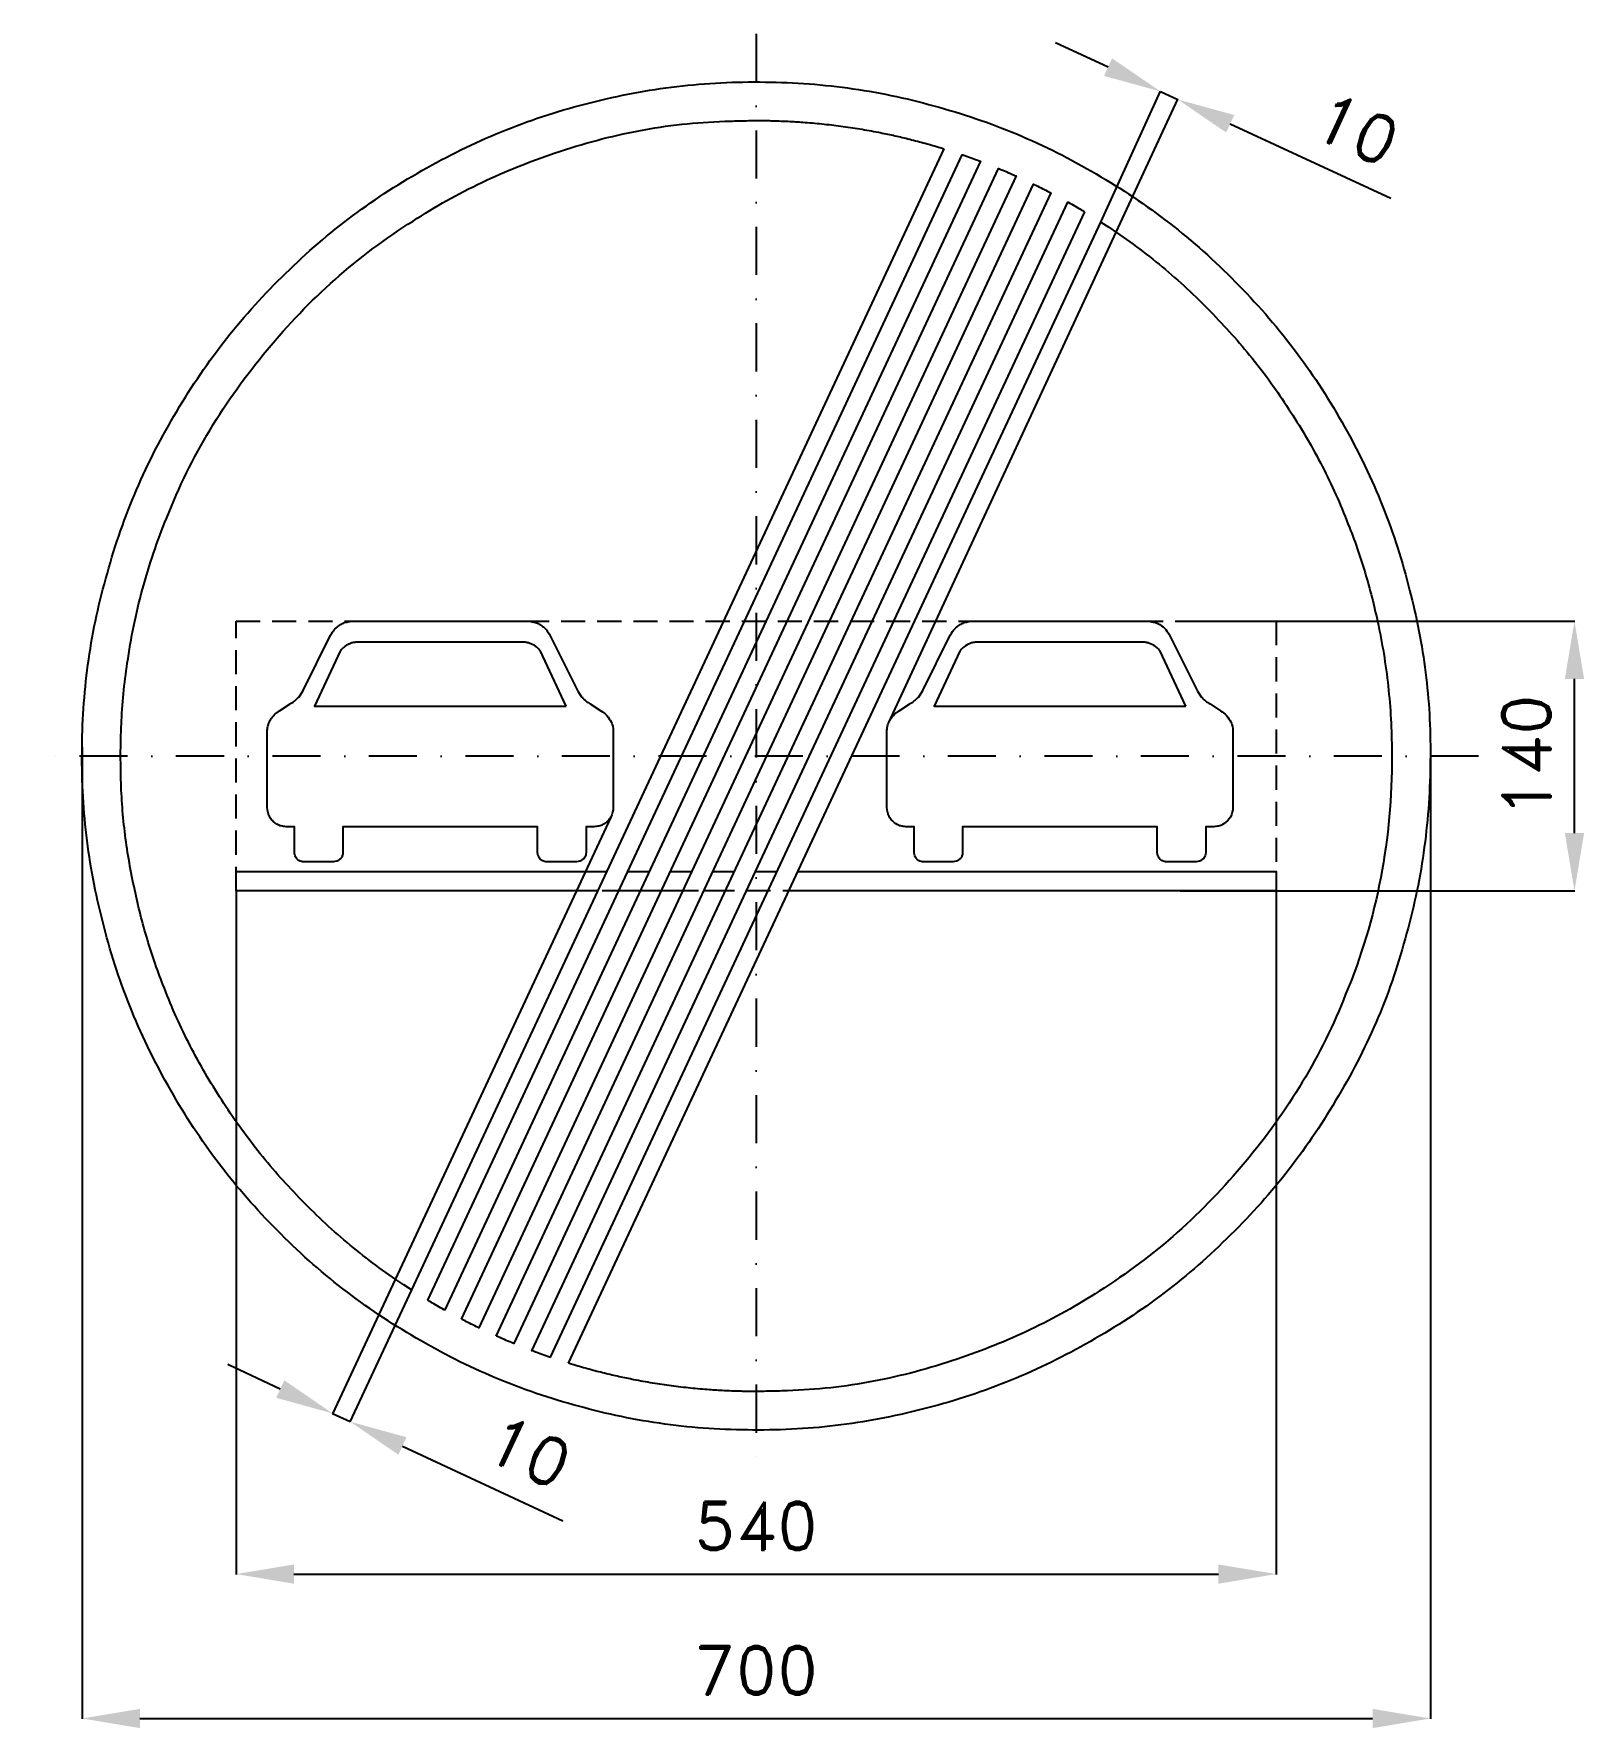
# Model space of a CAD drawing. Header units: millimetres. Extents: x -375 to 430, y -505 to 375.
import ezdxf

# ---------------------------------------------------------------- set-up
doc = ezdxf.new("R2010")
doc.units = ezdxf.units.MM
doc.header["$LTSCALE"] = 5
doc.linetypes.add('ČERCHOVANÁX2', pattern=[2, 1, -0.5, 0, -0.5])
doc.linetypes.add('ČÁRKOVANÁX2', pattern=[1.5, 1, -0.5])
doc.layers.add('Kóty', color=2, linetype='Continuous')
doc.layers.add('Značka', color=7, linetype='Continuous')
doc.styles.get("Standard").update_dxf_attribs({"font": 'romand.shx', "height": 25})
doc.dimstyles.get("Standard").update_dxf_attribs({"dimtxt": 25, "dimasz": 30, "dimexe": 0.18, "dimexo": 0.0625, "dimgap": 12.5, "dimtad": 1, "dimdec": 0, "dimzin": 0, "dimdsep": 46, "dimtxsty": 'Standard', "dimcen": 0.09, "dimadec": 0, "dimazin": 0, "dimtfac": 1, "dimtdec": 0, "dimtofl": 0, "dimtmove": 0, "dimatfit": 3, "dimfxl": 1, "dimtolj": 1, "dimtzin": 0, "dimarcsym": 0})

msp = doc.modelspace()

# ---------------------------------------------------------------- texts
at = {"layer": 'Kóty', "char_height": 25, "attachment_point": 5}
for insert, rotation in [((311.92, 325.38), 335.13334), ((-117.83, -361.43), 335.00021)]:
    msp.add_mtext('\\A1;10', dxfattribs=dict(at, insert=insert, rotation=rotation))

# ---------------------------------------------------------------- blocks, each defined once
blk = doc.blocks.new('*D2')
at = {"layer": 'Defpoints', "color": 0, "transparency": 16777216}
for p in [(-349.92, 4.7), (350.05, 0.12), (350.05, -499.82)]:
    blk.add_point(p, dxfattribs=at)
at = {"layer": 'Kóty', "color": 0, "lineweight": -2, "transparency": 16777216}
for p, q in [((-349.92, 4.64), (-349.92, -500)), ((350.05, 0.06), (350.05, -500)), ((-319.92, -499.82), (320.05, -499.82))]:
    blk.add_line(p, q, dxfattribs=at)
at = {"layer": 'Kóty', "color": 0, "transparency": 16777216}
for points in [[(-319.92, -494.82), (-319.92, -504.82), (-349.92, -499.82)], [(320.05, -494.82), (320.05, -504.82), (350.05, -499.82)]]:
    blk.add_solid(points, dxfattribs=at)
at = {"layer": 'Kóty', "color": 0, "transparency": 16777216, "insert": (0.06, -474.82), "char_height": 25, "attachment_point": 5}
blk.add_mtext('\\A1;700', dxfattribs=at)
blk = doc.blocks.new('*D3')
at = {"layer": 'Defpoints', "color": 0, "transparency": 16777216}
for p in [(220, 70), (424.84, 70), (220, -70)]:
    blk.add_point(p, dxfattribs=at)
at = {"layer": 'Kóty', "color": 0, "lineweight": -2, "transparency": 16777216}
for p, q in [((220.06, 70), (425.02, 70)), ((424.84, -40), (424.84, 40)), ((220.06, -70), (425.02, -70))]:
    blk.add_line(p, q, dxfattribs=at)
at = {"layer": 'Kóty', "color": 0, "transparency": 16777216}
for points in [[(419.84, 40), (429.84, 40), (424.84, 70)], [(419.84, -40), (429.84, -40), (424.84, -70)]]:
    blk.add_solid(points, dxfattribs=at)
at = {"layer": 'Kóty', "color": 0, "transparency": 16777216, "insert": (399.84, 0), "char_height": 25, "attachment_point": 5, "rotation": 90}
blk.add_mtext('\\A1;140', dxfattribs=at)
blk = doc.blocks.new('*D4')
at = {"layer": 'Defpoints', "color": 0, "transparency": 16777216}
for p in [(-270, -70), (270, -70), (270, -424.82)]:
    blk.add_point(p, dxfattribs=at)
at = {"layer": 'Kóty', "color": 0, "lineweight": -2, "transparency": 16777216}
for p, q in [((-270, -70.06), (-270, -425)), ((270, -70.06), (270, -425)), ((-240, -424.82), (240, -424.82))]:
    blk.add_line(p, q, dxfattribs=at)
at = {"layer": 'Kóty', "color": 0, "transparency": 16777216}
for points in [[(-240, -419.82), (-240, -429.82), (-270, -424.82)], [(240, -419.82), (240, -429.82), (270, -424.82)]]:
    blk.add_solid(points, dxfattribs=at)
at = {"layer": 'Kóty', "color": 0, "transparency": 16777216, "insert": (0, -399.82), "char_height": 25, "attachment_point": 5}
blk.add_mtext('\\A1;540', dxfattribs=at)

# ---------------------------------------------------------------- dimensions: what is measured, and where the dimension line sits
at = {"layer": 'Kóty'}
dim = msp.add_linear_dim(base=(424.84, 70), p1=(220, -70), p2=(220, 70), angle=90, dimstyle='Standard', dxfattribs=at)
dim.commit()
dim.dimension.update_dxf_attribs({"geometry": '*D3', "text_midpoint": (399.84, 0)})
for base, p1, p2, picture, middle in [((350.05, -499.82), (-349.92, 4.7), (350.05, 0.12), '*D2', (0.06, -474.82)), ((270, -424.82), (-270, -70), (270, -70), '*D4', (0, -399.82))]:
    dim = msp.add_linear_dim(base=base, p1=p1, p2=p2, dimstyle='Standard', dxfattribs=at)
    dim.commit()
    dim.dimension.update_dxf_attribs({"geometry": picture, "text_midpoint": middle})

# ---------------------------------------------------------------- linework, layer by layer
at = {"layer": 'Kóty'}
for p, q in [((182.69, 357.72), (155.47, 370.33)), ((178.96, 277.3), (209.98, 345.27)), ((68.85, 17.41), (218.96, 341.11)), ((246.1, 328.33), (329.49, 289.68)), ((-75.48, -31.69), (-219.96, -341.59)), ((-178.93, -277.24), (-210.91, -345.81)), ((-247.07, -328.75), (-274.26, -316.07)), ((-183.64, -358.32), (-100.35, -397.16))]:
    msp.add_line(p, q, dxfattribs=at)
for points in [[(209.91, 345.1), (218.88, 340.94)], [(-219.89, -341.42), (-210.83, -345.65)]]:
    msp.add_lwpolyline(points, dxfattribs=at)
for points in [[(184.79, 362.26), (180.58, 353.18), (209.91, 345.1)], [(248.21, 332.86), (244, 323.79), (218.88, 340.94)], [(-244.96, -324.21), (-249.19, -333.28), (-219.89, -341.42)], [(-181.53, -353.79), (-185.75, -362.86), (-210.83, -345.65)]]:
    msp.add_solid(points, dxfattribs=at)
at = {"layer": 'Značka', "color": 6, "linetype": 'ČERCHOVANÁX2', "lineweight": 25, "ltscale": 5}
for p, q in [((0, 375), (0, -375)), ((375, 0), (-375, 0))]:
    msp.add_line(p, q, dxfattribs=at)
at = {"layer": 'Značka', "color": 5}
for points in [[(350, 0), (349.99, -2.29), (349.97, -4.58, -0.032172), (346.49, -50.21, -0.035727), (336.86, -95, -0.036663), (321.83, -138.26, -0.034749), (300.79, -178.95, -0.034042), (274.96, -216.77, -0.034458), (244.23, -250.71, -0.034559), (209.51, -280.56, -0.034426), (171.02, -305.37, -0.034392), (129.75, -325.22, -0.034421), (86.15, -339.23, -0.03443), (41.16, -347.72, -0.034418), (-4.58, -349.97, -0.034413), (-50.24, -346.53, -0.034418), (-95, -336.86, -0.034411), (-138.22, -321.72, -0.034418), (-178.95, -300.79, -0.034414), (-216.78, -274.98, -0.03442), (-250.71, -244.23, -0.034415), (-280.56, -209.5, -0.034419), (-305.37, -171.02, -0.034418), (-325.22, -129.75, -0.034422), (-339.23, -86.15, -0.034423), (-347.72, -41.16, -0.034414), (-349.97, 4.58, -0.034413), (-346.53, 50.24, -0.034416), (-336.86, 95, -0.034414), (-321.72, 138.22, -0.034418), (-300.79, 178.95, -0.034414), (-274.98, 216.78, -0.03442), (-244.23, 250.71, -0.034415), (-209.5, 280.56, -0.034419), (-171.02, 305.37, -0.034418), (-129.75, 325.22, -0.034422), (-86.15, 339.23, -0.034423), (-41.16, 347.72, -0.034413), (4.58, 349.97, -0.034424), (50.24, 346.53, -0.034417), (95, 336.86, -0.034419), (138.22, 321.72, -0.034409), (178.95, 300.79, -0.034418), (216.77, 274.98, -0.03441), (250.71, 244.23, -0.034418), (280.57, 209.5, -0.034491), (305.37, 171.02, -0.034425), (325.2, 129.76, -0.034081), (339.23, 86.15, -0.03279), (347.51, 43.38, -0.034266), (350, 0)], [(97.41, 315.37), (-178.95, -277.28), (-183.01, -274.59), (-187.05, -271.87, -0.026582), (-214.04, -251.28, -0.027814), (-238.67, -227.86, -0.026719), (-259.96, -203.46, -0.025775), (-278.57, -176.96, -0.02586), (-294.81, -148.61, -0.026622), (-307.98, -118.74, -0.021511), (-316.57, -93.61, -0.020471), (-323.02, -67.84, -0.022943), (-327.82, -39.28, -0.025571), (-329.84, -10.43, -0.003606), (-329.94, -5.21), (-330, 0, -0.001767), (-329.86, 8.15, -0.005365), (-329.6, 16.3, -0.013597), (-328.47, 32.33, -0.012655), (-326.49, 48.28, -0.030267), (-318.6, 86.6, -0.03166), (-306.03, 123.68, -0.041576), (-283.54, 169.4, -0.040831), (-253.83, 210.87, -0.040424), (-218.66, 247.46, -0.040892), (-178.12, 277.83, -0.032936), (-142.38, 297.88, -0.031725), (-104.29, 313.17, -0.035676), (-60.85, 324.72, -0.039815), (-16.3, 329.6, -0.005805), (-8.15, 329.86, -0.001916), (0, 330), (1.52, 330), (3.05, 329.99, -0.002569), (6.09, 329.95, -0.002329), (9.13, 329.88, -0.005732), (16.67, 329.59, -0.005966), (24.2, 329.13, -0.008073), (34.11, 328.27, -0.007972), (44, 327.09, -0.007917), (53.75, 325.65, -0.008035), (63.44, 323.9, -0.006279), (71.1, 322.32, -0.00603), (78.71, 320.54, -0.006573), (86.7, 318.49, -0.007361), (94.63, 316.22), (96.02, 315.8), (97.41, 315.37)], [(-97.41, -315.37), (178.95, 277.28), (183.01, 274.59), (187.05, 271.87, -0.026577), (214.04, 251.28, -0.027794), (238.67, 227.86, -0.026723), (259.96, 203.45, -0.025815), (278.57, 176.96, -0.025852), (294.8, 148.61, -0.026423), (307.98, 118.74, -0.021555), (316.59, 93.61, -0.02115), (323.02, 67.84, -0.026845), (328.32, 34.14, -0.026574), (330, 0, -0.049238), (324.26, -63.06, -0.051954), (306.03, -123.68, -0.042479), (283.54, -169.44, -0.040381), (253.83, -210.87, -0.039562), (218.63, -247.42, -0.040772), (178.12, -277.83, -0.033086), (142.38, -297.88, -0.031715), (104.29, -313.17, -0.035629), (60.84, -324.72, -0.039821), (16.3, -329.6, -0.005777), (8.15, -329.86, -0.001946), (0, -330), (-1.52, -330), (-3.05, -329.99, -0.002571), (-6.09, -329.95, -0.002331), (-9.13, -329.88, -0.005762), (-16.67, -329.59, -0.005997), (-24.2, -329.12, -0.008048), (-34.11, -328.26, -0.007972), (-44, -327.09, -0.007941), (-53.75, -325.65, -0.008035), (-63.44, -323.9, -0.006248), (-71.1, -322.31, -0.005979), (-78.71, -320.54, -0.006624), (-86.7, -318.49, -0.007406), (-94.63, -316.22), (-96.02, -315.8), (-97.41, -315.37)]]:
    msp.add_lwpolyline(points, format="xyb", dxfattribs=at)
for points in [[(-170.41, -282.63), (106.99, 312.25), (107.13, 312.2), (107.27, 312.15), (108.27, 311.81), (109.27, 311.46), (110.21, 311.12), (111.16, 310.79), (112.1, 310.44), (113.05, 310.1), (113.8, 309.82), (114.55, 309.54), (115.35, 309.25), (116.15, 308.95), (116.29, 308.89), (116.43, 308.84), (-161.73, -287.68), (-161.86, -287.6), (-161.99, -287.53), (-162.91, -287.01), (-163.83, -286.49), (-164.7, -285.99), (-165.57, -285.49), (-166.44, -284.98), (-167.31, -284.48), (-168, -284.07), (-168.69, -283.66), (-169.42, -283.22), (-170.15, -282.78), (-170.28, -282.71), (-170.41, -282.63)], [(-152.93, -292.46), (125.75, 305.16), (125.89, 305.1), (126.03, 305.05), (127, 304.64), (127.97, 304.24), (128.89, 303.85), (129.81, 303.46), (130.73, 303.06), (131.65, 302.67), (132.38, 302.35), (133.12, 302.03), (133.89, 301.68), (134.67, 301.34), (134.81, 301.28), (134.94, 301.22), (-144, -296.98), (-144.14, -296.92), (-144.27, -296.85), (-145.22, -296.39), (-146.16, -295.92), (-147.05, -295.47), (-147.95, -295.03), (-148.84, -294.57), (-149.73, -294.12), (-150.44, -293.75), (-151.15, -293.39), (-151.91, -293), (-152.66, -292.6), (-152.8, -292.53), (-152.93, -292.46)], [(-134.94, -301.22), (144, 296.98), (144.14, 296.92), (144.27, 296.85), (145.22, 296.39), (146.16, 295.92), (147.06, 295.48), (147.95, 295.03), (148.84, 294.58), (149.73, 294.12), (150.44, 293.76), (151.16, 293.39), (151.91, 293), (152.66, 292.6), (152.8, 292.53), (152.93, 292.46), (-125.75, -305.16), (-125.89, -305.1), (-126.03, -305.05), (-127, -304.64), (-127.97, -304.24), (-128.89, -303.85), (-129.81, -303.46), (-130.73, -303.07), (-131.65, -302.67), (-132.38, -302.35), (-133.12, -302.03), (-133.89, -301.69), (-134.67, -301.34), (-134.81, -301.28), (-134.94, -301.22)], [(170.41, 282.63), (-106.99, -312.25), (-107.13, -312.2), (-107.27, -312.15), (-108.27, -311.81), (-109.27, -311.46), (-110.21, -311.12), (-111.16, -310.78), (-112.1, -310.44), (-113.05, -310.1), (-113.8, -309.82), (-114.55, -309.54), (-115.35, -309.25), (-116.15, -308.95), (-116.29, -308.89), (-116.43, -308.84), (161.73, 287.68), (161.86, 287.6), (161.99, 287.53), (162.91, 287.01), (163.83, 286.49), (164.7, 285.99), (165.57, 285.49), (166.44, 284.98), (167.31, 284.48), (168, 284.07), (168.69, 283.66), (169.42, 283.22), (170.15, 282.78), (170.28, 282.71), (170.41, 282.63)]]:
    msp.add_lwpolyline(points, dxfattribs=at)
at = {"layer": 'Značka', "color": 6, "linetype": 'ČÁRKOVANÁX2', "ltscale": 2.5}
msp.add_lwpolyline([(-270, -70), (-270, 70), (270, 70), (270, -70), (-270, -70)], dxfattribs=at)
at = {"layer": 'Značka', "color": 251}
for points in [[(-117.91, 70), (-116.87, 69.85, -0.01283), (-115.82, 69.66, -0.017212), (-114.93, 69.44, -0.021863), (-114.06, 69.15, -0.025223), (-113.11, 68.74, -0.021147), (-112.21, 68.24, -0.020051), (-111.3, 67.65, -0.020025), (-110.44, 67, -0.019659), (-109.72, 66.35, -0.022902), (-109.06, 65.65, -0.023545), (-108.44, 64.88), (-107.89, 64.05), (-107.49, 63.38), (-107.12, 62.71), (-92.63, 33.6), (-90.72, 30.8), (-90.41, 30.47), (-90.09, 30.14), (-89.72, 29.77), (-89.34, 29.41), (-88.98, 29.09), (-88.62, 28.78), (-88.26, 28.49), (-87.9, 28.21), (-87.6, 27.98), (-87.28, 27.76), (-86.7, 27.38), (-86.11, 27.01), (-80.66, 23.48), (-79.86, 22.95), (-79.07, 22.4, -0.021181), (-78.23, 21.71, -0.025222), (-77.46, 20.95), (-76.83, 20.2), (-76.26, 19.39), (-75.77, 18.59), (-75.34, 17.76), (-75.02, 17.03), (-74.76, 16.29), (-74.5, 15.33), (-74.32, 14.35), (-74.25, 13.9), (-74.19, 13.46), (-74.19, -26.8), (-74.33, -28), (-74.54, -29.19, -0.033894), (-74.92, -30.48, -0.040519), (-75.48, -31.69, -0.037323), (-76.15, -32.71, -0.031553), (-76.96, -33.63, -0.027737), (-77.8, -34.42, -0.027477), (-78.73, -35.1, -0.02583), (-79.58, -35.61, -0.031174), (-80.47, -36.02, -0.036876), (-81.67, -36.38, -0.024547), (-82.91, -36.6, -0.006317), (-83.49, -36.67), (-84.06, -36.73), (-88.32, -36.73), (-88.32, -49.97), (-88.43, -50.91, -0.044443), (-88.65, -51.84, -0.07933), (-89.3, -53.06, -0.085444), (-90.3, -54, -0.08257), (-91.7, -54.65, -0.025807), (-93.25, -55), (-108.59, -55, -0.019113), (-109.85, -54.74, -0.059279), (-111.04, -54.3, -0.077012), (-112.12, -53.49, -0.080938), (-112.89, -52.39, -0.063246), (-113.3, -51.22), (-113.52, -49.97), (-113.52, -36.73), (-214.55, -36.73), (-214.55, -49.97), (-214.67, -50.9, -0.042299), (-214.9, -51.81, -0.079175), (-215.58, -53.06, -0.085964), (-216.61, -54.02, -0.079057), (-217.97, -54.65, -0.025049), (-219.48, -55), (-234.81, -55, -0.02066), (-236.14, -54.74, -0.063808), (-237.38, -54.27, -0.077064), (-238.43, -53.46, -0.081672), (-239.17, -52.37, -0.064359), (-239.55, -51.21, -0.020733), (-239.74, -49.97), (-239.74, -36.73), (-244.01, -36.73), (-244.71, -36.66, -0.008273), (-245.4, -36.57, -0.023959), (-246.56, -36.34, -0.036583), (-247.68, -35.98, -0.03117), (-248.53, -35.59, -0.024279), (-249.33, -35.1, -0.028198), (-250.31, -34.38, -0.02947), (-251.19, -33.54, -0.034004), (-252.02, -32.57, -0.040004), (-252.7, -31.48, -0.04188), (-253.24, -30.22, -0.033946), (-253.58, -28.9), (-253.75, -27.85), (-253.88, -26.8), (-253.88, 13.46), (-253.8, 14), (-253.71, 14.55), (-253.53, 15.47, -0.022827), (-253.28, 16.37, -0.019234), (-253.03, 17.07), (-252.72, 17.76, -0.01765), (-252.27, 18.63, -0.018808), (-251.75, 19.47, -0.021737), (-251.15, 20.31, -0.025171), (-250.47, 21.1, -0.026151), (-249.67, 21.86, -0.020982), (-248.8, 22.54, -0.010834), (-248.11, 23.02), (-247.4, 23.48), (-241.95, 27.01), (-241.35, 27.39, 0.009078), (-240.75, 27.78), (-240.45, 27.99), (-240.16, 28.21), (-239.78, 28.51), (-239.41, 28.81), (-239.03, 29.14), (-238.65, 29.47), (-238.27, 29.84), (-237.9, 30.22), (-237.62, 30.51), (-237.34, 30.8), (-235.44, 33.6), (-220.95, 62.71), (-220.65, 63.24), (-220.35, 63.77, -0.016384), (-219.8, 64.63, -0.024834), (-219.18, 65.45, -0.021372), (-218.63, 66.07, -0.016924), (-218.03, 66.64, -0.019268), (-217.2, 67.33, -0.020202), (-216.32, 67.96, -0.023641), (-215.34, 68.54, -0.027412), (-214.31, 69.03, -0.02821), (-213.16, 69.43, -0.022743), (-211.98, 69.71, -0.01141), (-211.07, 69.87, -0.00398), (-210.15, 70), (-117.91, 70)], [(203.8, 70), (204.85, 69.85, -0.01283), (205.89, 69.66, -0.017144), (206.79, 69.44, -0.021863), (207.66, 69.15, -0.025135), (208.6, 68.74), (209.51, 68.24), (210.42, 67.65), (211.27, 67), (212, 66.35), (212.66, 65.65), (213.28, 64.88), (213.83, 64.05), (214.22, 63.38), (214.6, 62.71), (229.09, 33.6), (230.99, 30.8), (231.31, 30.47), (231.63, 30.14), (232, 29.77), (232.38, 29.41), (232.73, 29.09), (233.1, 28.78), (233.45, 28.49), (233.81, 28.21), (234.12, 27.98), (234.43, 27.76), (235.01, 27.38), (235.61, 27.01), (241.05, 23.48), (241.86, 22.95), (242.64, 22.4), (243.48, 21.71), (244.25, 20.95), (244.89, 20.2), (245.46, 19.39), (245.94, 18.59), (246.37, 17.76), (246.69, 17.03), (246.96, 16.29), (247.21, 15.33), (247.4, 14.35), (247.46, 13.9), (247.53, 13.46), (247.53, -26.8), (247.39, -28), (247.18, -29.19), (246.8, -30.48), (246.23, -31.69), (245.56, -32.71), (244.76, -33.63), (243.91, -34.42), (242.99, -35.1), (242.14, -35.61, -0.031079), (241.24, -36.02, -0.036812), (240.04, -36.38, -0.024547), (238.8, -36.6), (238.23, -36.67), (237.66, -36.73), (233.39, -36.73), (233.39, -49.97), (233.28, -50.91), (233.07, -51.84, -0.07933), (232.42, -53.06, -0.085312), (231.42, -54, -0.082648), (230.02, -54.65, -0.025836), (228.46, -55), (213.13, -55, -0.019188), (211.87, -54.74, -0.059335), (210.67, -54.3, -0.076794), (209.6, -53.49, -0.081096), (208.82, -52.39, -0.063616), (208.41, -51.22), (208.2, -49.97), (208.2, -36.73), (107.17, -36.73), (107.17, -49.97), (107.05, -50.9), (106.82, -51.81, -0.079477), (106.14, -53.06, -0.086091), (105.1, -54.02, -0.079057), (103.74, -54.65, -0.02508), (102.24, -55), (86.9, -55, -0.020629), (85.58, -54.74, -0.063937), (84.34, -54.27, -0.077064), (83.29, -53.46, -0.081509), (82.55, -52.37, -0.064552), (82.16, -51.21), (81.98, -49.97), (81.98, -36.73), (77.71, -36.73), (77.01, -36.66), (76.31, -36.57, -0.024002), (75.15, -36.34, -0.03671), (74.03, -35.98, -0.031053), (73.18, -35.59), (72.38, -35.1, -0.027957), (71.41, -34.38), (70.52, -33.54, -0.033715), (69.69, -32.57, -0.04017), (69.02, -31.48, -0.042041), (68.48, -30.22), (68.13, -28.9), (67.96, -27.85), (67.84, -26.8), (67.84, 13.46), (67.92, 14), (68, 14.55), (68.18, 15.47), (68.43, 16.37), (68.69, 17.07), (69, 17.76), (69.45, 18.63), (69.96, 19.47), (70.57, 20.31), (71.25, 21.1), (72.05, 21.86), (72.92, 22.54), (73.61, 23.02), (74.31, 23.48), (79.76, 27.01), (80.37, 27.39), (80.97, 27.78), (81.26, 27.99), (81.56, 28.21), (81.93, 28.51), (82.31, 28.81), (82.69, 29.14), (83.06, 29.47), (83.45, 29.84), (83.82, 30.22), (84.1, 30.51), (84.37, 30.8), (86.28, 33.6), (100.77, 62.71), (101.06, 63.24), (101.37, 63.77), (101.92, 64.63), (102.54, 65.45), (103.09, 66.07), (103.69, 66.64), (104.52, 67.33), (105.4, 67.96, -0.023422), (106.38, 68.54, -0.027316), (107.41, 69.03, -0.028282), (108.55, 69.43, -0.02265), (109.73, 69.71, -0.011452), (110.65, 69.87), (111.57, 70), (203.8, 70)], [(-98.71, 25.9), (-112.04, 54.49), (-112.44, 54.95), (-112.85, 55.41), (-113.58, 56.15, 0.02755), (-114.38, 56.83, 0.024862), (-115.09, 57.32, 0.019411), (-115.84, 57.75, 0.017997), (-116.66, 58.15, 0.018542), (-117.51, 58.49, 0.018208), (-118.28, 58.74, 0.020949), (-119.08, 58.93, 0.021561), (-119.9, 59.05, 0.018118), (-120.74, 59.12, 0.009774), (-121.39, 59.14), (-122.04, 59.14), (-206.03, 59.14, 0.003947), (-206.77, 59.13, 0.011515), (-207.51, 59.11, 0.017954), (-208.33, 59.03, 0.020892), (-209.13, 58.9, 0.020182), (-209.9, 58.7, 0.017475), (-210.64, 58.46, 0.017622), (-211.44, 58.13, 0.017432), (-212.22, 57.75, 0.020365), (-213.01, 57.3, 0.02527), (-213.76, 56.77, 0.028089), (-214.6, 56.05, 0.017863), (-215.37, 55.24), (-215.7, 54.87), (-216.03, 54.49), (-229.36, 25.9), (-98.71, 25.9)], [(223.01, 25.9), (209.68, 54.49), (209.28, 54.95), (208.87, 55.41), (208.13, 56.15), (207.34, 56.83), (206.62, 57.32), (205.87, 57.75), (205.05, 58.15), (204.21, 58.49), (203.43, 58.74, 0.021025), (202.64, 58.93, 0.02151), (201.81, 59.05, 0.018101), (200.98, 59.12, 0.00976), (200.33, 59.14), (199.68, 59.14), (115.69, 59.14, 0.003945), (114.95, 59.13, 0.011515), (114.21, 59.11, 0.017954), (113.39, 59.03, 0.020892), (112.58, 58.9, 0.020182), (111.82, 58.7, 0.017279), (111.07, 58.46, 0.017732), (110.27, 58.13), (109.5, 57.75), (108.7, 57.3), (107.96, 56.77, 0.028238), (107.12, 56.05), (106.35, 55.24), (106.02, 54.87), (105.69, 54.49), (92.36, 25.9), (223.01, 25.9)]]:
    msp.add_lwpolyline(points, format="xyb", dxfattribs=at)
for points in [[(-270, -70), (-270, -60), (-77.63, -60)], [(-66.59, -60), (-55.56, -60)], [(-44.53, -60), (-33.5, -60)], [(-22.46, -60), (-11.43, -60)], [(-0.39, -60), (10.64, -60)], [(21.67, -60), (270, -60), (270, -70), (17.01, -70)], [(-82.29, -70), (-270, -70)], [(-60.22, -70), (-71.26, -70)], [(-38.16, -70), (-49.19, -70)], [(-16.09, -70), (-27.12, -70)], [(5.97, -70), (-5.06, -70)]]:
    msp.add_lwpolyline(points, dxfattribs=at)

msp.set_redraw_order([(e.dxf.handle, doc.entitydb.next_handle()) for e in msp.query("TEXT MTEXT ATTDEF DIMENSION ARC_DIMENSION")])  # texts and dimensions are drawn at this point

doc.saveas('drawing.dxf')
